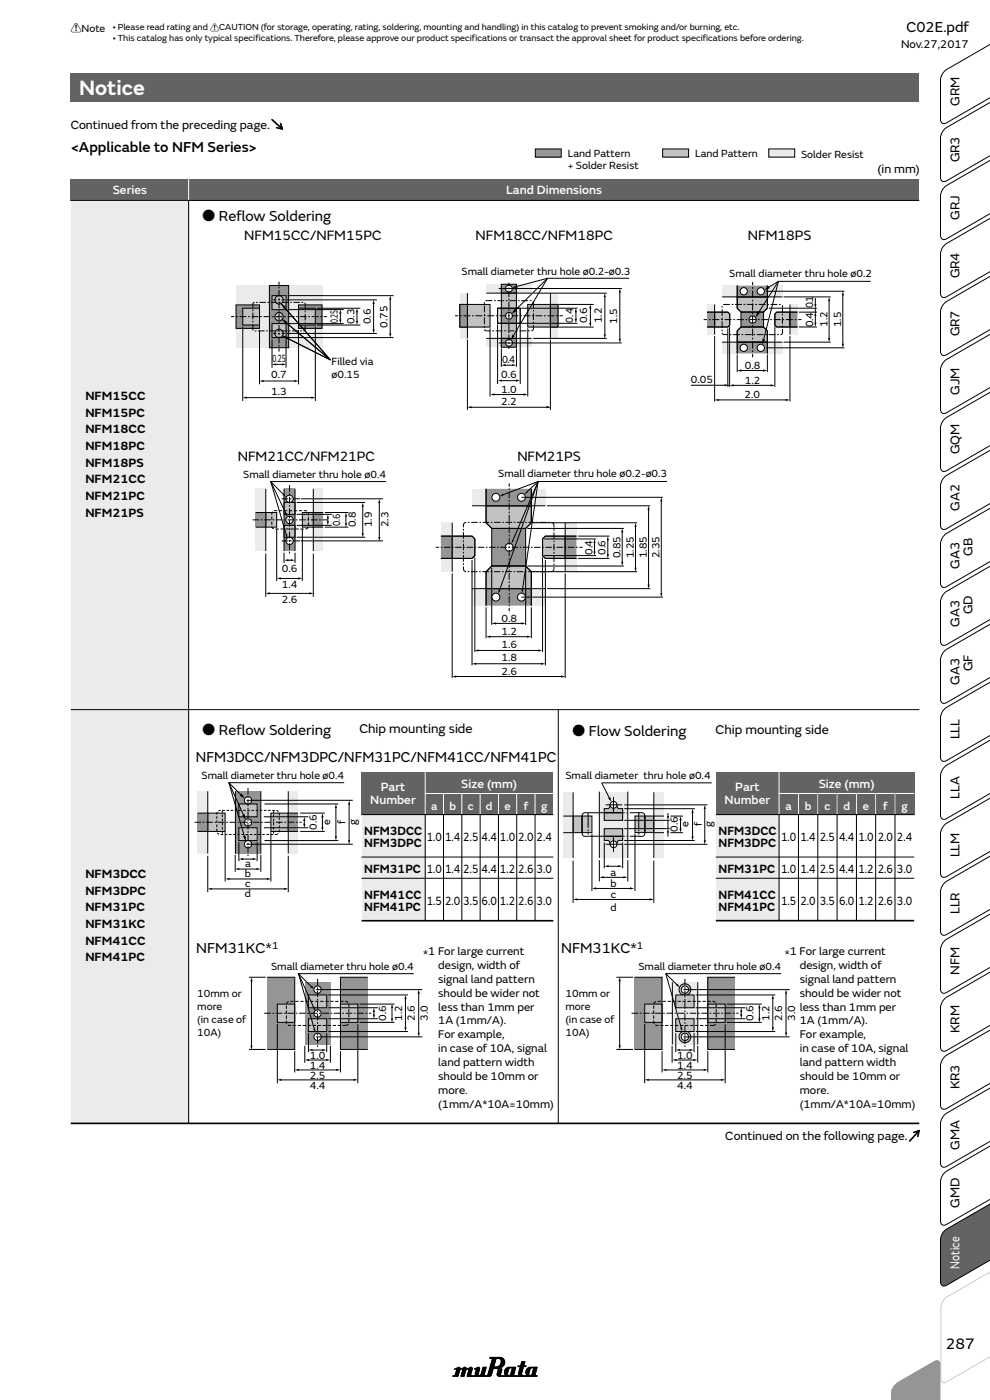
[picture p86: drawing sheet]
<svg xmlns="http://www.w3.org/2000/svg" width="210mm" height="297mm" viewBox="0 0 210 297" stroke-linecap="round" stroke-linejoin="round" font-family="sans-serif">
<defs><g id="words">
<text font-size="4.6" fill="#fff" x="16.8" y="20.2">Notice</text>
<text font-size="3.4" x="200.6" y="286.1">287</text>
<g font-size="3.2">
<text x="192.3" y="6.7">C02E.pdf</text>
<text x="15" y="32.3">&lt;Applicable to NFM Series&gt;</text>
<text x="42.9" y="47">o Ref</text>
<text x="50.1" y="47">low Soldering</text>
<text x="42.9" y="155.9">o Ref</text>
<text x="50.1" y="155.9">low Soldering</text>
<text x="41.6" y="161.7">NFM3DCC/NFM3DPC/NFM31PC/NFM41CC/NFM41PC</text>
<text x="121.4" y="156.1">o Flow Soldering</text>
<text x="41.6" y="202.2">NFM31KC*</text>
<text x="119" y="202.2">NFM31KC*</text>
</g>
<g font-size="3">
<text x="51.8" y="51">NFM15CC/NFM15PC</text>
<text x="100.9" y="51">NFM18CC/NFM18PC</text>
<text x="158.7" y="51">NFM18PS</text>
<text x="50.4" y="97.8">NFM21CC/NFM21PC</text>
<text x="109.7" y="97.8">NFM21PS</text>
</g>
<g font-size="2.8">
<text x="203.5" y="22.5" transform="rotate(-90 203.5 22.5)">GRM</text>
<text x="203.5" y="34.4" transform="rotate(-90 203.5 34.4)">GR3</text>
<text x="203.5" y="46.6" transform="rotate(-90 203.5 46.6)">GRJ</text>
<text x="203.5" y="59" transform="rotate(-90 203.5 59)">GR4</text>
<text x="203.5" y="71.3" transform="rotate(-90 203.5 71.3)">GR7</text>
<text x="203.5" y="83.8" transform="rotate(-90 203.5 83.8)">GJM</text>
<text x="203.5" y="96.4" transform="rotate(-90 203.5 96.4)">GQM</text>
<text x="203.5" y="108.3" transform="rotate(-90 203.5 108.3)">GA2</text>
<text x="206.3" y="117.9" transform="rotate(-90 206.3 117.9)">GB</text>
<text x="203.5" y="120.6" transform="rotate(-90 203.5 120.6)">GA3</text>
<text x="206.3" y="130.3" transform="rotate(-90 206.3 130.3)">GD</text>
<text x="203.5" y="132.9" transform="rotate(-90 203.5 132.9)">GA3</text>
<text x="206.3" y="142.4" transform="rotate(-90 206.3 142.4)">GF</text>
<text x="203.5" y="145.2" transform="rotate(-90 203.5 145.2)">GA3</text>
<text x="76.2" y="155.6">Chip mounting side</text>
<text x="151.8" y="155.8">Chip mounting side</text>
<text x="203.5" y="156.9" transform="rotate(-90 203.5 156.9)">LLL</text>
<text x="203.5" y="169.4" transform="rotate(-90 203.5 169.4)">LLA</text>
<text x="203.5" y="181.9" transform="rotate(-90 203.5 181.9)">LLM</text>
<text x="203.5" y="193.9" transform="rotate(-90 203.5 193.9)">LLR</text>
<text x="203.5" y="206.8" transform="rotate(-90 203.5 206.8)">NFM</text>
<text x="203.5" y="219.1" transform="rotate(-90 203.5 219.1)">KRM</text>
<text x="203.5" y="231.1" transform="rotate(-90 203.5 231.1)">KR3</text>
<text x="203.5" y="243.9" transform="rotate(-90 203.5 243.9)">GMA</text>
<text x="203.5" y="256.3" transform="rotate(-90 203.5 256.3)">GMD</text>
</g>
<text font-size="2.8" fill="#fff" x="203.5" y="269.1" transform="rotate(-90 203.5 269.1)">Notice</text>
<g font-size="2.6">
<text x="15" y="27.3">Continued from the preceding page.</text>
<text x="186.2" y="36.6">(in mm)</text>
<text x="18.1" y="84.9">NFM15CC</text>
<text x="18.1" y="88.4">NFM15PC</text>
<text x="18.1" y="91.9">NFM18CC</text>
<text x="18.1" y="95.5">NFM18PC</text>
<text x="18.1" y="99">NFM18PS</text>
<text x="18.1" y="102.5">NFM21CC</text>
<text x="18.1" y="106.1">NFM21PC</text>
<text x="18.1" y="109.6">NFM21PS</text>
<text x="77.3" y="177.1">NFM3DCC</text>
<text x="77.3" y="179.8">NFM3DPC</text>
<text x="90.5" y="178.5">1.0</text>
<text x="94.4" y="178.5">1.4</text>
<text x="98.3" y="178.5">2.5</text>
<text x="102.2" y="178.5">4.4</text>
<text x="106" y="178.5">1.0</text>
<text x="109.9" y="178.5">2.0</text>
<text x="113.8" y="178.5">2.4</text>
<text x="152.4" y="177.1">NFM3DCC</text>
<text x="152.4" y="179.8">NFM3DPC</text>
<text x="165.7" y="178.5">1.0</text>
<text x="169.8" y="178.5">1.4</text>
<text x="173.9" y="178.5">2.5</text>
<text x="178" y="178.5">4.4</text>
<text x="182.1" y="178.5">1.0</text>
<text x="186.2" y="178.5">2.0</text>
<text x="190.3" y="178.5">2.4</text>
<text x="77.3" y="185.2">NFM31PC</text>
<text x="90.5" y="185.2">1.0</text>
<text x="94.4" y="185.2">1.4</text>
<text x="98.3" y="185.2">2.5</text>
<text x="102.2" y="185.2">4.4</text>
<text x="106" y="185.2">1.2</text>
<text x="109.9" y="185.2">2.6</text>
<text x="113.8" y="185.2">3.0</text>
<text x="152.4" y="185.2">NFM31PC</text>
<text x="165.7" y="185.2">1.0</text>
<text x="169.8" y="185.2">1.4</text>
<text x="173.9" y="185.2">2.5</text>
<text x="178" y="185.2">4.4</text>
<text x="182.1" y="185.2">1.2</text>
<text x="186.2" y="185.2">2.6</text>
<text x="190.3" y="185.2">3.0</text>
<text x="18.1" y="186.3">NFM3DCC</text>
<text x="18.1" y="189.8">NFM3DPC</text>
<text x="77.3" y="190.6">NFM41CC</text>
<text x="90.5" y="192">1.5</text>
<text x="94.4" y="192">2.0</text>
<text x="98.3" y="192">3.5</text>
<text x="102.2" y="192">6.0</text>
<text x="106" y="192">1.2</text>
<text x="109.9" y="192">2.6</text>
<text x="113.8" y="192">3.0</text>
<text x="152.4" y="190.6">NFM41CC</text>
<text x="165.7" y="191.9">1.5</text>
<text x="169.8" y="191.9">2.0</text>
<text x="173.9" y="191.9">3.5</text>
<text x="178" y="191.9">6.0</text>
<text x="182.1" y="191.9">1.2</text>
<text x="186.2" y="191.9">2.6</text>
<text x="190.3" y="191.9">3.0</text>
<text x="18.1" y="193.3">NFM31PC</text>
<text x="18.1" y="196.9">NFM31KC</text>
<text x="77.3" y="193.3">NFM41PC</text>
<text x="152.4" y="193.3">NFM41PC</text>
<text x="18.1" y="200.4">NFM41CC</text>
<text x="18.1" y="203.9">NFM41PC</text>
<text x="153.9" y="241.8">Continued on the following page.</text>
</g>
<g font-size="2.6" fill="#fff">
<text x="23.9" y="41.2">Series</text>
<text x="107.3" y="41.2">Land Dimensions</text>
<text x="80.7" y="167.9">Part</text>
<text x="97.8" y="167.2">Size (mm)</text>
<text x="155.9" y="167.9">Part</text>
<text x="173.7" y="167.2">Size (mm)</text>
<text x="78.5" y="170.5">Number</text>
<text x="153.7" y="170.5">Number</text>
</g>
<g font-size="2.5">
<text x="191.1" y="10.3">Nov.27,2017</text>
<text x="89.8" y="203.2">*</text>
<text x="90.8" y="202.5">1 For large current</text>
<text x="166.5" y="203.2">*</text>
<text x="167.5" y="202.5">1 For large current</text>
<text x="93" y="205.5">design, width of</text>
<text x="93" y="208.4">signal land pattern</text>
<text x="169.6" y="205.5">design, width of</text>
<text x="169.6" y="208.4">signal land pattern</text>
<text x="93" y="211.4">should be wider not</text>
<text x="93" y="214.4">less than 1mm per</text>
<text x="169.6" y="211.4">should be wider not</text>
<text x="169.6" y="214.4">less than 1mm per</text>
<text x="93" y="217.3">1A (1mm/A).</text>
<text x="93" y="220.3">For example,</text>
<text x="169.6" y="217.3">1A (1mm/A).</text>
<text x="169.6" y="220.3">For example,</text>
<text x="93" y="223.3">in case of 10A, signal</text>
<text x="93" y="226.2">land pattern width</text>
<text x="169.6" y="223.3">in case of 10A, signal</text>
<text x="169.6" y="226.2">land pattern width</text>
<text x="93" y="229.2">should be 10mm or</text>
<text x="93" y="232.2">more.</text>
<text x="169.6" y="229.2">should be 10mm or</text>
<text x="169.6" y="232.2">more.</text>
<text x="93" y="235.1">(1mm/A*10A=10mm)</text>
<text x="169.6" y="235.1">(1mm/A*10A=10mm)</text>
</g>
<g font-size="2.5" fill="#fff">
<text x="91.5" y="171.8">a</text>
<text x="95.3" y="171.8">b</text>
<text x="99.3" y="171.8">c</text>
<text x="103.1" y="171.8">d</text>
<text x="107" y="171.8">e</text>
<text x="111.1" y="171.8">f</text>
<text x="114.8" y="171.8">g</text>
<text x="166.6" y="171.8">a</text>
<text x="170.7" y="171.8">b</text>
<text x="174.9" y="171.8">c</text>
<text x="178.9" y="171.8">d</text>
<text x="183" y="171.8">e</text>
<text x="187.3" y="171.8">f</text>
<text x="191.2" y="171.8">g</text>
</g>
<g font-size="2.3">
<text x="15" y="6.9">!Note</text>
<text x="120.4" y="33.4">Land Pattern</text>
<text x="120.4" y="35.8">+ Solder Resist</text>
<text x="147.4" y="33.4">Land Pattern</text>
<text x="169.9" y="33.4">Solder Resist</text>
<text x="97.9" y="58.4">Small diameter thru hole ø0.2-ø0.3</text>
<text x="154.7" y="58.7">Small diameter thru hole ø0.2</text>
<text x="172.5" y="65.3" transform="rotate(-90 172.5 65.3)">0.1</text>
<text x="71.6" y="68.6" transform="rotate(-90 71.6 68.6)">0.25</text>
<text x="75.2" y="68.8" transform="rotate(-90 75.2 68.8)">0.3</text>
<text x="78.7" y="68.8" transform="rotate(-90 78.7 68.8)">0.6</text>
<text x="82.2" y="69.5" transform="rotate(-90 82.2 69.5)">0.75</text>
<text x="121.6" y="68.4" transform="rotate(-90 121.6 68.4)">0.4</text>
<text x="124.6" y="68.6" transform="rotate(-90 124.6 68.6)">0.6</text>
<text x="127.6" y="68.6" transform="rotate(-90 127.6 68.6)">1.2</text>
<text x="130.9" y="68.6" transform="rotate(-90 130.9 68.6)">1.5</text>
<text x="172.5" y="69.3" transform="rotate(-90 172.5 69.3)">0.4</text>
<text x="175.5" y="69.4" transform="rotate(-90 175.5 69.4)">1.2</text>
<text x="178.4" y="69.4" transform="rotate(-90 178.4 69.4)">1.5</text>
<text x="57.8" y="76.7">0.25</text>
<text x="70.4" y="77.4">Filled via</text>
<text x="106.5" y="76.9">0.4</text>
<text x="57.5" y="80.3">0.7</text>
<text x="57.5" y="83.8">1.3</text>
<text x="70.4" y="80.1">ø0.15</text>
<text x="106.3" y="80.2">0.6</text>
<text x="106.3" y="83.3">1.0</text>
<text x="146.5" y="81.3">0.05</text>
<text x="158" y="81.4">1.2</text>
<text x="158" y="78.2">0.8</text>
<text x="106.3" y="85.9">2.2</text>
<text x="157.9" y="84.5">2.0</text>
<text x="51.6" y="101.5">Small diameter thru hole ø0.4</text>
<text x="105.7" y="101.2">Small diameter thru hole ø0.2-ø0.3</text>
<text x="72.2" y="111.6" transform="rotate(-90 72.2 111.6)">0.6</text>
<text x="75.5" y="111.9" transform="rotate(-90 75.5 111.9)">0.8</text>
<text x="78.9" y="111.9" transform="rotate(-90 78.9 111.9)">1.9</text>
<text x="82.4" y="111.9" transform="rotate(-90 82.4 111.9)">2.3</text>
<text x="125.7" y="117.6" transform="rotate(-90 125.7 117.6)">0.4</text>
<text x="128.5" y="117.6" transform="rotate(-90 128.5 117.6)">0.6</text>
<text x="131.6" y="118.5" transform="rotate(-90 131.6 118.5)">0.85</text>
<text x="134.4" y="118.5" transform="rotate(-90 134.4 118.5)">1.25</text>
<text x="137.2" y="118.5" transform="rotate(-90 137.2 118.5)">1.85</text>
<text x="139.9" y="118.5" transform="rotate(-90 139.9 118.5)">2.35</text>
<text x="59.8" y="121.3">0.6</text>
<text x="59.8" y="124.6">1.4</text>
<text x="59.8" y="127.8">2.6</text>
<text x="106.4" y="131.9">0.8</text>
<text x="106.4" y="137.5">1.6</text>
<text x="106.4" y="134.7">1.2</text>
<text x="106.4" y="140.3">1.8</text>
<text x="106.4" y="143.2">2.6</text>
<text x="42.8" y="165.3">Small diameter thru hole ø0.4</text>
<text x="119.9" y="165.3">Small diameter thru hole ø0.4</text>
<text x="67.2" y="176.1" transform="rotate(-90 67.2 176.1)">0.6</text>
<text x="70" y="175.1" transform="rotate(-90 70 175.1)">e</text>
<text x="73.2" y="174.8" transform="rotate(-90 73.2 174.8)">f</text>
<text x="75.7" y="175.1" transform="rotate(-90 75.7 175.1)">g</text>
<text x="143.8" y="176.5" transform="rotate(-90 143.8 176.5)">0.6</text>
<text x="146.1" y="175.5" transform="rotate(-90 146.1 175.5)">e</text>
<text x="148.9" y="175.2" transform="rotate(-90 148.9 175.2)">f</text>
<text x="151.1" y="175.5" transform="rotate(-90 151.1 175.5)">g</text>
<text x="52" y="184">a</text>
<text x="129.5" y="185.9">a</text>
<text x="52" y="190.3">d</text>
<text x="52" y="186.1">b</text>
<text x="52" y="188.2">c</text>
<text x="129.5" y="188.2">b</text>
<text x="129.5" y="190.6">c</text>
<text x="129.5" y="193.2">d</text>
<text x="57.5" y="205.9">Small diameter thru hole ø0.4</text>
<text x="135.4" y="205.9">Small diameter thru hole ø0.4</text>
<text x="41.9" y="211.6">10mm or</text>
<text x="41.9" y="214.3">more</text>
<text x="120" y="211.6">10mm or</text>
<text x="120" y="214.3">more</text>
<text x="41.9" y="217.1">(in case of</text>
<text x="41.9" y="219.8">10A)</text>
<text x="81.9" y="216.6" transform="rotate(-90 81.9 216.6)">0.6</text>
<text x="85.3" y="216.6" transform="rotate(-90 85.3 216.6)">1.2</text>
<text x="88" y="216.6" transform="rotate(-90 88 216.6)">2.6</text>
<text x="90.8" y="216.6" transform="rotate(-90 90.8 216.6)">3.0</text>
<text x="120" y="217.1">(in case of</text>
<text x="120" y="219.8">10A)</text>
<text x="159.9" y="216.6" transform="rotate(-90 159.9 216.6)">0.6</text>
<text x="163.2" y="216.6" transform="rotate(-90 163.2 216.6)">1.2</text>
<text x="165.9" y="216.6" transform="rotate(-90 165.9 216.6)">2.6</text>
<text x="168.7" y="216.6" transform="rotate(-90 168.7 216.6)">3.0</text>
<text x="65.7" y="226.7">1.4</text>
<text x="65.7" y="224.7">1.0</text>
<text x="143.6" y="226.7">1.4</text>
<text x="143.6" y="224.7">1.0</text>
<text x="65.7" y="228.8">2.5</text>
<text x="65.7" y="230.9">4.4</text>
<text x="143.6" y="228.8">2.5</text>
<text x="143.6" y="230.9">4.4</text>
</g>
<g font-size="2.2">
<text x="57.7" y="201.4">1</text>
<text x="135.1" y="201.4">1</text>
</g>
<g font-size="1.9">
<text x="23.9" y="6.5">• Please read rating and !CAUTION (for storage, operating, rating, soldering, mounting and handling) in this catalog to prevent smoking and/or burning, etc.</text>
<text x="23.9" y="8.8">• This catalog has only typical specifications. Therefore, please approve our product specifications or transact the approval sheet for product specifications before ordering.</text>
</g>
</g></defs>
<path d="M210.1 9.4l-9.3 5.4-.9 .9-.4 1.3v8.3a.79 .79 0 0 0 .4 .8 .79 .79 0 0 0 .9 0l9.3-5.4" fill="none" stroke="#000" stroke-width=".21"/>
<path d="M200.4 27.3l9.7-7.9v-.1v11.4l-9.3 7.7a.79 .79 0 0 1-.9 0 .79 .79 0 0 1-.4-.8v-8.3l.2-.9z" fill="#fff"/>
<path d="M210.1 21.7l-9.3 5.4-.9 .9-.4 1.3v8.3a.79 .79 0 0 0 .4 .8 .79 .79 0 0 0 .9 0l9.3-5.4" fill="none" stroke="#000" stroke-width=".21"/>
<path d="M200.4 39.6l9.7-7.9v-.1v11.4l-9.3 7.7a.79 .79 0 0 1-.9 0 .79 .79 0 0 1-.4-.8v-8.3l.2-.9z" fill="#fff"/>
<path d="M210.1 34l-9.3 5.4-.9 .9-.4 1.3v8.3a.79 .79 0 0 0 .4 .8 .79 .79 0 0 0 .9 0l9.3-5.4" fill="none" stroke="#000" stroke-width=".21"/>
<path d="M200.4 51.9l9.7-7.9v-.1v11.4l-9.3 7.7a.79 .79 0 0 1-.9 0 .79 .79 0 0 1-.4-.8v-8.3l.2-.9z" fill="#fff"/>
<path d="M210.1 46.3l-9.3 5.4-.9 .9-.4 1.3v8.3a.79 .79 0 0 0 .4 .8 .79 .79 0 0 0 .9 0l9.3-5.4" fill="none" stroke="#000" stroke-width=".21"/>
<path d="M200.4 64.2l9.7-7.9v-.1v11.4l-9.3 7.7a.79 .79 0 0 1-.9 0 .79 .79 0 0 1-.4-.8v-8.3l.2-.9z" fill="#fff"/>
<path d="M210.1 58.6l-9.3 5.4-.9 .9-.4 1.3v8.3a.79 .79 0 0 0 .4 .8 .79 .79 0 0 0 .9 0l9.3-5.4" fill="none" stroke="#000" stroke-width=".21"/>
<path d="M200.4 76.5l9.7-7.9v-.1v11.4l-9.3 7.7a.79 .79 0 0 1-.9 0 .79 .79 0 0 1-.4-.8v-8.3l.2-.9z" fill="#fff"/>
<path d="M210.1 70.9l-9.3 5.4-.9 .9-.4 1.3v8.3a.79 .79 0 0 0 .4 .8 .79 .79 0 0 0 .9 0l9.3-5.4" fill="none" stroke="#000" stroke-width=".21"/>
<path d="M200.4 88.8l9.7-7.9v-.1v11.4l-9.3 7.7a.79 .79 0 0 1-.9 0 .79 .79 0 0 1-.4-.8v-8.3l.2-.9z" fill="#fff"/>
<path d="M210.1 83.2l-9.3 5.4-.9 .9-.4 1.3v8.3a.79 .79 0 0 0 .4 .8 .79 .79 0 0 0 .9 0l9.3-5.4" fill="none" stroke="#000" stroke-width=".21"/>
<path d="M200.4 101.1l9.7-7.9v-.1v11.4l-9.3 7.7a.79 .79 0 0 1-.9 0 .79 .79 0 0 1-.4-.8v-8.3l.2-.9z" fill="#fff"/>
<path d="M210.1 95.5l-9.3 5.4-.9 .9-.4 1.3v8.3a.79 .79 0 0 0 .4 .8 .79 .79 0 0 0 .9 0l9.3-5.4" fill="none" stroke="#000" stroke-width=".21"/>
<path d="M200.4 113.4l9.7-7.9v-.1v11.4l-9.3 7.7a.79 .79 0 0 1-.9 0 .79 .79 0 0 1-.4-.8v-8.3l.2-.9z" fill="#fff"/>
<path d="M210.1 107.8l-9.3 5.4-.9 .9-.4 1.3v8.3a.79 .79 0 0 0 .4 .8 .79 .79 0 0 0 .9 0l9.3-5.4" fill="none" stroke="#000" stroke-width=".21"/>
<path d="M200.4 125.7l9.7-7.9v-.1v11.4l-9.3 7.7a.79 .79 0 0 1-.9 0 .79 .79 0 0 1-.4-.8v-8.3l.2-.9z" fill="#fff"/>
<path d="M210.1 120.1l-9.3 5.4-.9 .9-.4 1.3v8.3a.79 .79 0 0 0 .4 .8 .79 .79 0 0 0 .9 0l9.3-5.4" fill="none" stroke="#000" stroke-width=".21"/>
<path d="M200.4 138l9.7-7.9v-.1v11.4l-9.3 7.7a.79 .79 0 0 1-.9 0 .79 .79 0 0 1-.4-.8v-8.3l.2-.9z" fill="#fff"/>
<path d="M210.1 132.4l-9.3 5.4-.9 .9-.4 1.3v8.3a.79 .79 0 0 0 .4 .8 .79 .79 0 0 0 .9 0l9.3-5.4" fill="none" stroke="#000" stroke-width=".21"/>
<path d="M200.4 150.3l9.7-7.9v-.1v11.4l-9.3 7.7a.79 .79 0 0 1-.9 0 .79 .79 0 0 1-.4-.8v-8.3l.2-.9z" fill="#fff"/>
<path d="M210.1 144.7l-9.3 5.4-.9 .9-.4 1.3v8.3a.79 .79 0 0 0 .4 .8 .79 .79 0 0 0 .9 0l9.3-5.4" fill="none" stroke="#000" stroke-width=".21"/>
<path d="M200.4 162.6l9.7-7.9v-.1v11.4l-9.3 7.7a.79 .79 0 0 1-.9 0 .79 .79 0 0 1-.4-.8v-8.3l.2-.9z" fill="#fff"/>
<path d="M210.1 157l-9.3 5.4-.9 .9-.4 1.3v8.3a.79 .79 0 0 0 .4 .8 .79 .79 0 0 0 .9 0l9.3-5.4" fill="none" stroke="#000" stroke-width=".21"/>
<path d="M200.4 174.9l9.7-7.9v-.1v11.4l-9.3 7.7a.79 .79 0 0 1-.9 0 .79 .79 0 0 1-.4-.8v-8.3l.2-.9z" fill="#fff"/>
<path d="M210.1 169.3l-9.3 5.4-.9 .9-.4 1.3v8.3a.79 .79 0 0 0 .4 .8 .79 .79 0 0 0 .9 0l9.3-5.4" fill="none" stroke="#000" stroke-width=".21"/>
<path d="M200.4 187.2l9.7-7.9v-.1v11.4l-9.3 7.7a.79 .79 0 0 1-.9 0 .79 .79 0 0 1-.4-.8v-8.3l.2-.9z" fill="#fff"/>
<path d="M210.1 181.6l-9.3 5.4-.9 .9-.4 1.3v8.3a.79 .79 0 0 0 .4 .8 .79 .79 0 0 0 .9 0l9.3-5.4" fill="none" stroke="#000" stroke-width=".21"/>
<path d="M200.4 199.5l9.7-7.9v-.1v11.4l-9.3 7.7a.79 .79 0 0 1-.9 0 .79 .79 0 0 1-.4-.8v-8.3l.2-.9z" fill="#fff"/>
<path d="M210.1 193.9l-9.3 5.4-.9 .9-.4 1.3v8.3a.79 .79 0 0 0 .4 .8 .79 .79 0 0 0 .9 0l9.3-5.4" fill="none" stroke="#000" stroke-width=".21"/>
<path d="M200.4 211.8l9.7-7.9v-.1v11.4l-9.3 7.7a.79 .79 0 0 1-.9 0 .79 .79 0 0 1-.4-.8v-8.3l.2-.9z" fill="#fff"/>
<path d="M210.1 206.2l-9.3 5.4-.9 .9-.4 1.3v8.3a.79 .79 0 0 0 .4 .8 .79 .79 0 0 0 .9 0l9.3-5.4" fill="none" stroke="#000" stroke-width=".21"/>
<path d="M200.4 224.1l9.7-7.9v-.1v11.4l-9.3 7.7a.79 .79 0 0 1-.9 0 .79 .79 0 0 1-.4-.8v-8.3l.2-.9z" fill="#fff"/>
<path d="M210.1 218.5l-9.3 5.4-.9 .9-.4 1.3v8.3a.79 .79 0 0 0 .4 .8 .79 .79 0 0 0 .9 0l9.3-5.4" fill="none" stroke="#000" stroke-width=".21"/>
<path d="M200.4 236.4l9.7-7.9v-.1v11.4l-9.3 7.7a.79 .79 0 0 1-.9 0 .79 .79 0 0 1-.4-.8v-8.3l.2-.9z" fill="#fff"/>
<path d="M210.1 230.8l-9.3 5.4-.9 .9-.4 1.3v8.3a.79 .79 0 0 0 .4 .8 .79 .79 0 0 0 .9 0l9.3-5.4" fill="none" stroke="#000" stroke-width=".21"/>
<path d="M200.4 248.7l9.7-7.9v-.1v11.4l-9.3 7.7a.79 .79 0 0 1-.9 0 .79 .79 0 0 1-.4-.8v-8.3l.2-.9z" fill="#fff"/>
<path d="M210.1 243.1l-9.3 5.4-.9 .9-.4 1.3v8.3a.79 .79 0 0 0 .4 .8 .79 .79 0 0 0 .9 0l9.3-5.4" fill="none" stroke="#000" stroke-width=".21"/>
<path d="M200.4 261l9.7-7.9v-.1v12.1l-9.3 7.6a.79 .79 0 0 1-.9 0 .79 .79 0 0 1-.4-.8v-8.9l.2-.9z" fill="#636363"/>
<path d="M210.1 255.4l-9.3 5.4-.9 .9-.4 1.3v8.9a.79 .79 0 0 0 .4 .8 .79 .79 0 0 0 .9 0l9.3-5.4" fill="none" stroke="#000" stroke-width=".21"/>
<path d="M96.3 290.4l.1 .2 .4-.1-.3 1-.5 .2v.3h1.2l.4-1.4 .4-.2-.2 1.6h.7l.4-1.4 .4-.2-.2 1.6h5l.2-.3 .5-1.4 .8 .1-.3 1a.5 .5 0 0 0 .5 .6h8.2v-.3l-.4-.1 .4-1.7h-1.4a1.22 1.22 0 0 0-1 1.8h-.7l-.2-.3 .4-1.5h.5l.1-.2-.5-.1 .2-.8-.8-.1-.3 .9-.5 .1v.2l.4 .1a2.26 2.26 0 0 0-.3 1.7h-.7l-.1-.1 .3-1.7a3.3 3.3 0 0 0-2 .2 1.67 1.67 0 0 0-.4 1.6h-.7l.2-1.2-.2-.4a1.18 1.18 0 0 0 .8-1.4 1.18 1.18 0 0 0-1.4-.9l-1.8 .1-.1 .3 .5 .1-.9 3.2-.2 .2-.4-.1 .4-1.7h-.8l-.5 1.6-.2 .2-.2-.2 .4-1.2-.4-.4-1 .4 .1 .2h.3l-.2 1.2h-.6l-.2-.1 .4-1.3-.2-.3-.2-.1-.8 .4-.3-.3-.2-.1-.8 .4-.5-.4zM105.3 288.2a.71 .71 0 0 1 .9 .3 .71 .71 0 0 1-.2 .9l-.3 .4h-.8zM108.1 290.3h.5l-.4 1.2-.3 .2-.2-.2zM112.6 290.3h.5l-.3 1.2-.4 .2-.2-.2z" fill="#000"/>
<path d="M200.4 275.3l9.7-7.3v.2l-9.2 7a2.68 2.68 0 0 0-1.2 2.1v15.2a.61 .61 0 0 0 .3 .7 .61 .61 0 0 0 .7-.1l9.4-7.1v.2l-9.3 7.1-.4 .1a.74 .74 0 0 1-.9-.9v-15.2l.2-.8z" fill="#c2c2c2"/>
<path d="M189.7 293.8l.8-.6 8.1-4.6a.76 .76 0 0 1 .9 .8v7.7h-10.5a3.5 3.5 0 0 1 .7-3.3z" fill="#959595"/>
<path d="M15 15.5h180v6h-180z" fill="#636363"/>
<path d="M96.3 290.5l.1 .2 .4-.1-.3 1-.5 .2v.3h1.2l.4-1.4 .4-.2-.2 1.6h.7l.4-1.4 .4-.2-.2 1.6h5l.2-.3 .5-1.4 .8 .1-.3 1a.5 .5 0 0 0 .5 .6h8.2v-.3l-.4-.1 .4-1.7h-1.4a1.22 1.22 0 0 0-1 1.8h-.7l-.2-.3 .4-1.5h.5l.1-.2-.5-.1 .2-.8-.8-.1-.3 .9-.5 .1v.2l.4 .1a2.26 2.26 0 0 0-.3 1.7h-.7l-.1-.1 .3-1.7a3.3 3.3 0 0 0-2 .2 1.67 1.67 0 0 0-.4 1.6h-.7l.2-1.2-.2-.4a1.18 1.18 0 0 0 .8-1.4 1.18 1.18 0 0 0-1.4-.9l-1.8 .1-.1 .3 .5 .1-.9 3.2-.2 .2-.4-.1 .4-1.7h-.8l-.5 1.6-.2 .2-.2-.2 .4-1.2-.4-.4-1 .4 .1 .2h.3l-.2 1.2h-.6l-.2-.1 .4-1.3-.2-.3-.2-.1-.8 .4-.3-.3-.2-.1-.8 .4-.5-.4zM105.3 288.3a.71 .71 0 0 1 .9 .3 .71 .71 0 0 1-.2 .9l-.3 .4h-.8zM108.1 290.4h.5l-.4 1.2-.3 .2-.2-.2zM112.6 290.4h.5l-.3 1.2-.4 .2-.2-.2z" fill="#000"/>
<path d="M15 38h180v4.5h-180z" fill="#636363"/>
<path d="M57.7 25.4l2.2 2-.4-1.2M58.7 27.1l1.2 .3M195 239.9l-.3 1.2M193.8 240.2l1.2-.3-2 2.2" fill="none" stroke="#000" stroke-width=".35"/>
<path d="M140.6 31.6h5.5v1.7h-5.5z" fill="#c2c2c2"/>
<path d="M140.6 31.6h5.5v1.7h-5.5z" fill="none" stroke="#000" stroke-width=".21"/>
<path d="M113.6 31.6h5.5v1.7h-5.5z" fill="#959595"/>
<path d="M113.6 31.6h5.5v1.7h-5.5z" fill="none" stroke="#000" stroke-width=".21"/>
<path d="M163.1 31.6h5.5v1.7h-5.5z" fill="#ebebeb"/>
<path d="M163.1 31.6h5.5v1.7h-5.5z" fill="none" stroke="#000" stroke-width=".21"/>
<path d="M15.1 42.5h24.9v195.8h-24.9z" fill="#ebebeb"/>
<path d="M40 42.5v195.8M15 150.5h180" fill="none" stroke="#000" stroke-width=".21"/>
<path d="M15 238.3h180" fill="none" stroke="#000" stroke-width=".35"/>
<path d="M142.6 208.4h5.4v13.2h-5.4z" fill="#ebebeb"/>
<circle cx="145.3" cy="209.9" r="1.25" fill="#c2c2c2"/>
<circle cx="145.3" cy="209.9" r="1.25" fill="none" stroke="#000" stroke-width=".21"/>
<circle cx="145.3" cy="220" r="1.25" fill="#c2c2c2"/>
<circle cx="145.3" cy="220" r="1.25" fill="none" stroke="#000" stroke-width=".21"/>
<g fill="#ebebeb">
<path d="M76.8 172.8h13.4v22.5h-13.4z"/>
<path d="M151.9 172.7h13.4v22.6h-13.4z"/>
</g>
<path d="M76.7 163.8h40.7v9h-40.7z" fill="#636363"/>
<path d="M76.7 195.3h40.7" fill="none" stroke="#000" stroke-width=".35"/>
<path d="M90.2 163.8v9M90.2 168.3h27.2M94.1 168.3v4.5M98 168.3v4.5M101.8 168.3v4.5M105.7 168.3v4.5M109.6 168.3v4.5M113.5 168.3v4.5" fill="none" stroke="#fff" stroke-width=".21"/>
<path d="M118.4 150.5v87.8M90.2 172.8v22.5M94.1 172.8v22.5M98 172.8v22.5M101.8 172.8v22.5M105.7 172.8v22.5M109.6 172.8v22.5M113.5 172.8v22.5M76.7 186.3h40.7M76.7 181.8h40.7" fill="none" stroke="#000" stroke-width=".21"/>
<path d="M151.9 163.8h42v9h-42z" fill="#636363"/>
<path d="M151.9 195.3h42" fill="none" stroke="#000" stroke-width=".35"/>
<path d="M165.3 163.8v9M165.3 168.3h28.6" fill="none" stroke="#fff" stroke-width=".21"/>
<path d="M165.3 172.8v22.5M169.4 168.3v27M173.5 168.3v27M177.6 168.3v27M151.9 181.8h42M151.9 186.3h42" fill="none" stroke="#000" stroke-width=".21"/>
<g fill="#ebebeb">
<path d="M127.1 168.1h6.1v13.9h-6.1z"/>
<path d="M119.5 168.1h2.1v13.9h-2.1z"/>
<path d="M138.7 168.1h2.1v13.9h-2.1z"/>
</g>
<path d="M121.6 173.1h1.9v3.5h-1.9z" fill="#c2c2c2"/>
<path d="M121.6 173.1h1.9v3.5h-1.9z" fill="none" stroke="#000" stroke-width=".21"/>
<path d="M123.5 173.1h2.1v3.5h-2.1z" fill="#c2c2c2"/>
<path d="M123.5 173.1h2.1v3.5h-2.1z" fill="none" stroke="#000" stroke-width=".21"/>
<path d="M136.8 173.1h1.9v3.5h-1.9z" fill="#c2c2c2"/>
<path d="M136.8 173.1h1.9v3.5h-1.9z" fill="none" stroke="#000" stroke-width=".21"/>
<path d="M134.7 173.1h2.1v3.5h-2.1z" fill="#c2c2c2"/>
<path d="M134.7 173.1h2.1v3.5h-2.1z" fill="none" stroke="#000" stroke-width=".21"/>
<path d="M128.2 171.5h.7a.77 .77 0 0 0 .5-.8h1.4a.77 .77 0 0 0 .6 .8h.7v.9h-3.9z" fill="#c2c2c2"/>
<path d="M128.2 171.5h.7a.77 .77 0 0 0 .5-.8h1.4a.77 .77 0 0 0 .6 .8h.7v.9h-3.9z" fill="none" stroke="#000" stroke-width=".21"/>
<path d="M128.2 172.4h3.9v1.6h-3.9z" fill="#c2c2c2"/>
<path d="M128.2 172.4h3.9v1.6h-3.9z" fill="none" stroke="#000" stroke-width=".21"/>
<path d="M128.2 177.4h3.9v.9h-.7a.77 .77 0 0 0-.6 .8h-1.4a.77 .77 0 0 0-.5-.8h-.7z" fill="#c2c2c2"/>
<path d="M128.2 177.4h3.9v.9h-.7a.77 .77 0 0 0-.6 .8h-1.4a.77 .77 0 0 0-.5-.8h-.7z" fill="none" stroke="#000" stroke-width=".21"/>
<path d="M128.2 175.8h3.9v1.6h-3.9z" fill="#c2c2c2"/>
<g fill="none" stroke="#000" stroke-width=".21">
<path d="M119.5 173.1h2.1M119.5 176.6h2.1M121.6 168.1v13.9M125.6 176.9v12.1M127.1 167.9v4.4M127.1 172.4v9.6M128.2 175.8h3.9v1.6h-3.9zM133.2 167.9v4.4M133.2 172.4v9.6M134.7 176.9v12.1M138.7 168.1v13.9M138.7 173.1h2.1"/>
<path d="M138.7 176.6h2.1M142.2 173.1h2.7M142.2 176.6h2.7M144.4 173.9v2M121.6 182.6v8.9M122.3 190.8h15.7M126.3 188.5h7.5M127.1 182.5v4.5M127.9 186.1h4.5M133.2 182.5v4.5M138.7 182.6v8.9"/>
</g>
<path d="M129 169.3l.4-.2 .3 .9zM144.4 173.2l.2 .8h-.5zM144.1 175.8h.5l-.2 .8zM121.6 190.8l.8-.2v.4zM125.6 188.5l.9-.3v.5zM127.2 186.1l.8-.2v.4zM132.3 185.9l.8 .2-.8 .2zM133.6 188.2l.9 .3-.9 .2zM137.8 190.6l.9 .2-.9 .2z" fill="#000"/>
<path d="M124.8 172.4h-.7a.61 .61 0 0 0-.6 .6v3.8a.61 .61 0 0 0 .6 .6h.7v-5M135.5 172.4h.7a.61 .61 0 0 1 .6 .6v3.8a.61 .61 0 0 1-.6 .6h-.7v-5" fill="none" stroke="#000" stroke-width=".21" stroke-dasharray="7.1 .4 .4 .4 .4 .4" stroke-linecap="butt"/>
<circle cx="130.2" cy="170.7" r=".72" fill="#fff"/>
<circle cx="130.2" cy="170.7" r=".72" fill="none" stroke="#000" stroke-width=".21"/>
<path d="M128.5 170.7h3.5M130.1 169.1v3.4" fill="none" stroke="#000" stroke-width=".21" stroke-dasharray="7.1 .4 .4 .4" stroke-linecap="butt"/>
<path d="M124.8 172.4h10.9" fill="none" stroke="#000" stroke-width=".21" stroke-dasharray="7.1 .4 .4 .4 .4 .4" stroke-linecap="butt"/>
<circle cx="130.2" cy="179.1" r=".72" fill="#fff"/>
<g fill="none" stroke="#000" stroke-width=".21">
<path d="M128.2 178.7v5.5M132.1 178.7v5.5M132.4 175.8h9.6M132.4 171.6h15M132.4 178.3h15M132.4 170.7h17.7M132.4 179.1h17.7M132.5 174h9.5M141.7 172.5v.8M141.7 174v1.8M141.7 176.5v1M146.9 172.3v5.3"/>
<path d="M149.5 171.5v6.9M151 166.1h-23.4l1.7 3.3M181.7 168.3v27M185.7 168.3v27M189.8 168.3v27M128.9 183.8h2.4"/>
<circle cx="130.2" cy="179.1" r=".72"/>
</g>
<path d="M128.5 179.1h3.5M130.1 180.8v-3.5" fill="none" stroke="#000" stroke-width=".21" stroke-dasharray="7.1 .4 .4 .4" stroke-linecap="butt"/>
<path d="M124.8 177.4h10.9" fill="none" stroke="#000" stroke-width=".21" stroke-dasharray="7.1 .4 .4 .4 .4 .4" stroke-linecap="butt"/>
<path d="M129 169.3l.4-.2 .2 .9zM141.7 175.8l.2 .8h-.4zM141.5 173.2h.4l-.2 .8zM146.9 171.6l.2 .8h-.4zM146.7 177.4h.4l-.2 .9zM149.5 170.8l.2 .8h-.4zM149.3 178.3h.4l-.2 .8zM128.2 183.8l.9-.3v.5zM131.1 183.5l.9 .3-.9 .2z" fill="#000"/>
<path d="M169.4 168.3v4.5M173.5 168.3v4.5M177.6 168.3v4.5M181.7 168.3v4.5M185.7 168.3v4.5M189.8 168.3v4.5" fill="none" stroke="#fff" stroke-width=".21"/>
<path d="M49.9 167.9h5.4v13.2h-5.4z" fill="#959595"/>
<path d="M50.7 170.6h3.8v2.7h-3.8z" fill="#c2c2c2"/>
<path d="M50.7 170.6h3.8v2.7h-3.8z" fill="none" stroke="#000" stroke-width=".21"/>
<path d="M50.7 175.6h3.8v2.7h-3.8z" fill="#c2c2c2"/>
<path d="M50.7 175.6h3.8v2.7h-3.8z" fill="none" stroke="#000" stroke-width=".21"/>
<path d="M41.9 167.9h2.2v13.2h-2.2z" fill="#ebebeb"/>
<path d="M44.1 172.5h3.7v3.9h-3.7z" fill="#c2c2c2"/>
<path d="M44.1 172.5h3.7v3.9h-3.7zM49.9 167.9v13.2M55.3 167.9v13.2" fill="none" stroke="#000" stroke-width=".21"/>
<path d="M41.9 172.5h2.2v3.9h-2.2z" fill="#959595"/>
<path d="M41.9 172.5h2.2M41.9 176.4h2.2M44.1 167.9v13.2" fill="none" stroke="#000" stroke-width=".21"/>
<path d="M61.1 167.9h2.1v13.2h-2.1z" fill="#ebebeb"/>
<path d="M57.5 172.5h3.6v3.9h-3.6z" fill="#c2c2c2"/>
<path d="M57.5 172.5h3.6v3.9h-3.6z" fill="none" stroke="#000" stroke-width=".21"/>
<path d="M61.1 172.5h2.1v3.9h-2.1z" fill="#959595"/>
<g fill="none" stroke="#000" stroke-width=".21">
<path d="M47.8 176.5v10.5M50.7 178.7v4M51.2 168.7l-2.6-2.7 3.3 11.6M54.5 178.7v4M56 173.3h9.4M56 175.6h9.4M56.1 170.6h15.7M56.1 178.3h15.7M57.5 176.5v10.5M61.1 172.5h2.1M61.1 176.4h2.1M61.1 167.9v13.2"/>
<path d="M63.7 172.5h5.2M63.7 176.4h5.2M64.5 174v.9M68.4 173.2v2.5M71.2 171.3v6.3M73 166h-24.4l3.1 7M74.1 170.5v7.9M44.1 181.5v7.8M44.8 188.6h15.7M48.5 186.5h8.3M49.9 181.4v3.5M50.6 184.4h4"/>
<path d="M51.4 182.2h2.4M55.3 181.4v3.5M61.1 181.5v7.8"/>
</g>
<path d="M46.2 172.1l.5-.2h11.8a.71 .71 0 0 1 .7 .7v3.7a.71 .71 0 0 1-.7 .7h-11.8a.71 .71 0 0 1-.7-.7v-3.7zM47.2 171.9v5.1M58 171.9v5.1" fill="none" stroke="#000" stroke-width=".21" stroke-dasharray=".5 .4" stroke-linecap="butt"/>
<g fill="#000">
<path d="M51.3 168.4l.6 1-1-.6zM51.5 177.4l.6-.1v1.2zM51.3 173l.6-.3 .2 1.2zM64.6 173.3l.2 .9h-.5zM64.3 174.8h.5l-.2 .8zM68.4 172.5l.2 .9h-.4zM68.2 175.5h.4l-.2 .9zM71.3 170.6l.2 .8h-.5zM71 177.4h.5l-.2 .9zM74.1 169.8l.2 .9h-.5zM73.8 178.2h.5l-.2 .9zM44.1 188.6l.8-.3v.5z"/>
<path d="M47.8 186.5l.9-.3v.5zM49.9 184.4l.8-.3v.5zM50.7 182.2l.9-.2v.5zM53.6 182l.9 .2-.9 .3zM54.4 184.1l.9 .3-.9 .2zM56.6 186.2l.9 .3-.9 .2zM60.3 188.3l.9 .3-.9 .2z"/>
</g>
<circle cx="52.6" cy="179.1" r=".78" fill="#fff"/>
<circle cx="52.6" cy="179.1" r=".78" fill="none" stroke="#000" stroke-width=".21"/>
<circle cx="52.6" cy="174.5" r=".78" fill="#fff"/>
<circle cx="52.6" cy="174.5" r=".78" fill="none" stroke="#000" stroke-width=".21"/>
<circle cx="52.6" cy="169.8" r=".78" fill="#fff"/>
<g fill="none" stroke="#000" stroke-width=".21">
<path d="M52.3 169.8h22.5M52.3 179.1h22.5"/>
<circle cx="52.6" cy="169.8" r=".78"/>
</g>
<path d="M41.3 174.4h22.7M52.6 167.2v14.6" fill="none" stroke="#000" stroke-width=".21" stroke-dasharray="1.4 .4 .4 .4" stroke-linecap="butt"/>
<path d="M64.7 208.4h5.4v13.2h-5.4z" fill="#959595"/>
<path d="M65.4 211.1h3.9v2.7h-3.9z" fill="#c2c2c2"/>
<path d="M65.4 211.1h3.9v2.7h-3.9z" fill="none" stroke="#000" stroke-width=".21"/>
<path d="M65.4 216.1h3.9v2.7h-3.9z" fill="#c2c2c2"/>
<path d="M65.4 216.1h3.9v2.7h-3.9z" fill="none" stroke="#000" stroke-width=".21"/>
<path d="M56.7 207.3h5.8v15.3h-5.8z" fill="#959595"/>
<path d="M58.8 213h3.7v3.9h-3.7z" fill="#c2c2c2"/>
<path d="M56.7 207.3h5.8v15.3h-5.8M58.8 213h3.7v3.9h-3.7z" fill="none" stroke="#000" stroke-width=".21"/>
<path d="M72.2 207.3h5.8v15.3h-5.8z" fill="#959595"/>
<path d="M72.2 213h3.7v3.9h-3.7z" fill="#c2c2c2"/>
<g fill="none" stroke="#000" stroke-width=".21">
<path d="M58.8 217.2v12.6M65.4 219.2v4M66.1 209.4l-2.8-2.8 3.4 11.8M69.3 219.2v4M69.7 211.1h16.8M69.7 218.8h16.8M69.7 213.8h10.4M69.7 216.1h10.4M72.2 213h3.7v3.9h-3.7zM75.9 217.3v12.5M76.3 213h7.4M76.3 216.9h7.4"/>
<path d="M78 207.3h-5.8v15.3h5.8M79.3 214.5v.9M83.2 213.7v2.5M86 211.8v6.3M87.8 206.6h-24.5l3.5 7.7M88.8 210.6v8.7M59.5 229.1h15.7M62.5 223v4.5M63.2 227h8.3M64.7 221.9v3.5M65.4 224.9h3.9M66.1 222.8h2.4"/>
<path d="M70.1 221.9v3.5M72.2 223v4.5"/>
</g>
<path d="M61 212.6l.5-.2h11.8a.71 .71 0 0 1 .7 .7v3.7a.71 .71 0 0 1-.7 .7h-11.8a.71 .71 0 0 1-.8-.7v-3.7z" fill="none" stroke="#000" stroke-width=".21" stroke-dasharray=".7 .4" stroke-linecap="butt"/>
<g fill="#000">
<path d="M66.2 209.1l.4 .7-.7-.4zM66.2 213.6l.4-.2 .2 .9zM66.5 218.3l.4-.1v.9zM79.3 213.8l.2 .9h-.4zM79.1 215.2h.4l-.2 .9zM83.2 213l.2 .8h-.5zM82.9 216.1h.5l-.2 .8zM86 211.1l.2 .9h-.4zM85.8 218h.4l-.2 .8zM88.8 209.9l.3 .9h-.5zM88.6 219.1h.5l-.3 .9zM58.8 229.1l.9-.2v.4z"/>
<path d="M62.5 227l.9-.3v.5zM64.7 224.9l.8-.3v.5zM65.4 222.8l.9-.3v.5zM68.4 222.5l.8 .3-.8 .2zM69.2 224.6l.8 .3-.8 .2zM71.3 226.7l.9 .3-.9 .2zM75 228.9l.9 .2-.9 .2z"/>
</g>
<circle cx="67.4" cy="220" r=".78" fill="#fff"/>
<circle cx="67.4" cy="220" r=".78" fill="none" stroke="#000" stroke-width=".21"/>
<circle cx="67.4" cy="215" r=".78" fill="#fff"/>
<circle cx="67.4" cy="215" r=".78" fill="none" stroke="#000" stroke-width=".21"/>
<circle cx="67.4" cy="209.9" r=".78" fill="#fff"/>
<g fill="none" stroke="#000" stroke-width=".21">
<path d="M52.8 207.3h3.5M53.3 208v14M67 209.9h22.6M67 220h22.6M52.8 222.6h3.5"/>
<circle cx="67.4" cy="209.9" r=".78"/>
</g>
<path d="M56 215h22.7M67.4 207.7v14.6" fill="none" stroke="#000" stroke-width=".21" stroke-dasharray="1.4 .4 .4 .4" stroke-linecap="butt"/>
<path d="M53.4 207.3l.2 .9h-.5zM53.1 221.8h.5l-.2 .9z" fill="#000"/>
<path d="M143.3 211.1h3.9v2.7h-3.9z" fill="#c2c2c2"/>
<path d="M143.3 211.1h3.9v2.7h-3.9z" fill="none" stroke="#000" stroke-width=".21"/>
<path d="M143.3 216.1h3.9v2.7h-3.9z" fill="#c2c2c2"/>
<path d="M143.3 216.1h3.9v2.7h-3.9z" fill="none" stroke="#000" stroke-width=".21"/>
<path d="M134.6 207.3h5.8v15.3h-5.8z" fill="#959595"/>
<path d="M136.8 213h3.6v3.9h-3.6z" fill="#c2c2c2"/>
<path d="M134.6 207.3h5.8v15.3h-5.8M136.8 213h3.6v3.9h-3.6z" fill="none" stroke="#000" stroke-width=".21"/>
<path d="M150.1 207.3h5.8v15.3h-5.8z" fill="#959595"/>
<path d="M150.1 213h3.7v3.9h-3.7z" fill="#c2c2c2"/>
<g fill="none" stroke="#000" stroke-width=".21">
<path d="M136.8 217.2v12.6M143.3 219.2v4M147.2 219.2v4M147.6 211.1h16.9M147.6 218.8h16.9M147.6 213.8h10.5M147.6 216.1h10.5M150.1 213h3.7v3.9h-3.7zM153.8 217.3v12.5M154.2 213h7.4M154.2 216.9h7.4M155.9 207.3h-5.8v15.3h5.8"/>
<path d="M157.2 214.5v.9M161.1 213.7v2.5M163.9 211.8v6.3M165.7 206.6h-24.5l3.3 11.6M166.7 210.7v8.5M137.5 229.1h15.6M140.4 223v4.5M141.2 227h8.2M142.6 221.9v3.5M143.3 224.9h4M144.1 222.8h2.4M148 221.9v3.5"/>
<path d="M150.1 223v4.5"/>
</g>
<path d="M138.9 212.6l.5-.2h11.8a.71 .71 0 0 1 .7 .7v3.7a.71 .71 0 0 1-.7 .7h-11.8a.71 .71 0 0 1-.7-.7v-3.7z" fill="none" stroke="#000" stroke-width=".21" stroke-dasharray=".7 .4" stroke-linecap="butt"/>
<g fill="#000">
<path d="M144.3 218.1l.4-.1v.9zM157.2 213.8l.3 .9h-.5zM157 215.2h.5l-.3 .9zM161.1 213l.2 .9h-.4zM160.9 216.1h.4l-.2 .8zM163.9 211.1l.3 .8h-.5zM163.7 218h.5l-.3 .8zM166.7 209.9l.3 .9h-.5zM166.5 219.1h.5l-.3 .8zM136.8 229.1l.8-.2v.4zM140.5 227l.8-.3v.5zM142.6 224.9l.9-.3v.5z"/>
<path d="M143.4 222.8l.8-.3v.5zM146.3 222.5l.9 .3-.9 .2zM147.1 224.6l.9 .3-.9 .2zM149.3 226.7l.9 .3-.9 .2zM153 228.9l.8 .2-.8 .2z"/>
</g>
<circle cx="145.3" cy="220" r=".78" fill="#fff"/>
<circle cx="145.3" cy="220" r=".78" fill="none" stroke="#000" stroke-width=".21"/>
<circle cx="145.3" cy="209.9" r=".78" fill="#fff"/>
<g fill="none" stroke="#000" stroke-width=".21">
<path d="M130.7 207.3h3.6M131.4 208v13.9M141.2 206.6l2.5 2.4M142.6 208.4v13.2M145 209.9h22.5M145 220h22.5M148 208.4v13.2M130.7 222.6h3.6"/>
<circle cx="145.3" cy="209.9" r=".78"/>
</g>
<path d="M134 215h22.7M145.3 207.7v14.6" fill="none" stroke="#000" stroke-width=".21" stroke-dasharray="1.4 .4 .4 .4" stroke-linecap="butt"/>
<path d="M131.5 207.3l.2 .9h-.5zM143.7 208.7l.5 .8-.8-.5zM131.2 221.8h.5l-.2 .8z" fill="#000"/>
<g fill="#ebebeb">
<path d="M116.8 62.2h1.6v9.6h-1.6z"/>
<path d="M103.2 60.3h9.6v1.9h-9.6z"/>
<path d="M103.2 71.8h9.6v1.9h-9.6z"/>
<path d="M97.6 62.2h1.5v9.6h-1.5z"/>
</g>
<path d="M112 64.6h6.4v4.8h-6.4z" fill="#c2c2c2"/>
<path d="M112 64.6h6.4v4.8h-6.4z" fill="none" stroke="#000" stroke-width=".21"/>
<path d="M116.8 64.6h1.6v4.8h-1.6z" fill="#959595"/>
<path d="M116.8 64.6h1.6v4.8h-1.6z" fill="none" stroke="#000" stroke-width=".21"/>
<path d="M97.6 64.6h6.4v4.8h-6.4z" fill="#c2c2c2"/>
<path d="M97.6 64.6h6.4v4.8h-6.4z" fill="none" stroke="#000" stroke-width=".21"/>
<path d="M97.6 64.6h1.6v4.8h-1.6z" fill="#959595"/>
<path d="M97.6 64.6h1.6v4.8h-1.6z" fill="none" stroke="#000" stroke-width=".21"/>
<path d="M105.6 65.4h4.8v3.2h-4.8z" fill="#ebebeb"/>
<path d="M105.6 65.4h4.8v3.2h-4.8z" fill="none" stroke="#000" stroke-width=".21"/>
<path d="M106.4 60.6h3.2v12.8h-3.2z" fill="#c2c2c2"/>
<path d="M106.4 60.6h3.2v12.8h-3.2z" fill="none" stroke="#000" stroke-width=".21"/>
<path d="M106.4 60.3h3.2v1.9h-3.2z" fill="#959595"/>
<path d="M106.4 60.3h3.2v1.9h-3.2z" fill="none" stroke="#000" stroke-width=".21"/>
<path d="M106.4 71.8h3.2v1.9h-3.2z" fill="#959595"/>
<path d="M106.4 71.8h3.2v1.9h-3.2z" fill="none" stroke="#000" stroke-width=".21"/>
<path d="M106.4 65.4h3.2v3.2h-3.2z" fill="#959595"/>
<g fill="none" stroke="#000" stroke-width=".21">
<path d="M116.1 59h17.4M99.2 62.2v9.6M99.2 72v15M103.2 71.8h9.6M103.2 62.2h9.6M104 69.6v14.5M105.6 68.8v12.7M105.6 65.4h4.8v3.2h-4.8zM106.4 73.9v3.9M106.4 65.4h3.2v3.2h-3.2zM107.1 77.5h1.7M109.6 73.9v3.9"/>
<path d="M110.4 68.8v12.7M110.6 68.6h11.9M110.6 65.4h11.9M112 69.6v14.5M113.1 62.2h15.6M113.1 71.8h15.6M116.8 62.2v9.6M116.8 72v15M118.6 69.4h7.3M118.6 64.6h7.3M122.2 66.1v1.7M125.2 65.3v3.4"/>
<path d="M128.3 62.9v8.2M131.5 61.9v10.1M99.9 86.4h16.1M104.7 83.7h6.5M106.3 80.8h3.3"/>
</g>
<g fill="#000">
<path d="M106.3 77.5l.9-.3v.5zM108.6 77.2l.9 .3-.9 .2zM121.9 67.7h.5l-.2 .8zM122.2 65.4l.2 .8h-.5zM125 68.5h.5l-.3 .9zM125.2 64.6l.3 .8h-.5zM128.1 70.9h.4l-.2 .9zM128.3 62.2l.2 .8h-.4zM131.5 61.2l.2 .9h-.4zM131.3 71.9h.4l-.2 .8zM99.2 86.4l.8-.2v.4zM104 83.7l.9-.2v.4z"/>
<path d="M105.6 80.7l.9-.2v.5zM109.5 80.5l.8 .2-.8 .3zM111 83.5l.9 .2-.9 .2zM115.9 86.2l.9 .2-.9 .2zM116.1 86.2l.7 .2-.7 .2z"/>
</g>
<path d="M102.8 64l.4-.2h9.8l.2 .4-.1 5.8-.3 .2-9.9-.1-.1-.3z" fill="none" stroke="#000" stroke-width=".21" stroke-dasharray="1.4 .4 .4 .4" stroke-linecap="butt"/>
<circle cx="107.9" cy="61.2" r=".72" fill="#fff"/>
<circle cx="107.9" cy="61.2" r=".72" fill="none" stroke="#000" stroke-width=".21"/>
<circle cx="108" cy="67" r=".72" fill="#fff"/>
<circle cx="108" cy="67" r=".72" fill="none" stroke="#000" stroke-width=".21"/>
<circle cx="108" cy="72.7" r=".72" fill="#fff"/>
<g fill="none" stroke="#000" stroke-width=".21">
<path d="M108 60v.7M116.1 59l-6.9 6.9M116.1 59l-7.3 12.3M116.1 59l-6.6 1.8M96.5 67h.7M105.8 61.2h26.1M105.8 72.8h26.1M108 73.3v.7M118.7 67h.7"/>
<circle cx="108" cy="72.7" r=".72"/>
</g>
<path d="M108.7 71l.5 .3-.8 .8zM109.1 65.6l.5 .4-1.1 .6zM108.6 61l1.1-.5 .1 .5z" fill="#000"/>
<path d="M97.6 67h.5" fill="none" stroke="#000" stroke-width=".21" stroke-dasharray=".4 .4" stroke-linecap="butt"/>
<path d="M98.3 67h20.2" fill="none" stroke="#000" stroke-width=".21" stroke-dasharray="1.5 .4 .4 .4" stroke-linecap="butt"/>
<path d="M108 61v.5" fill="none" stroke="#000" stroke-width=".21" stroke-dasharray=".3 .3" stroke-linecap="butt"/>
<path d="M108 61.7v11.4" fill="none" stroke="#000" stroke-width=".21" stroke-dasharray="1.3 .3 .3 .3" stroke-linecap="butt"/>
<path d="M157.2 66.2h4.8v3.2h-4.8z" fill="#959595"/>
<path d="M157.2 66.2h4.8v3.2h-4.8z" fill="none" stroke="#000" stroke-width=".21"/>
<circle cx="159.6" cy="67.8" r=".77" fill="#fff"/>
<circle cx="159.6" cy="67.8" r=".77" fill="none" stroke="#000" stroke-width=".21"/>
<g fill="#ebebeb">
<path d="M153.2 72.6h3.2v2.4h-3.2z"/>
<path d="M162.8 72.6h3.2v2.4h-3.2z"/>
</g>
<path d="M156.4 70.2l.8-.8h4.8l.8 .8v2.4h-6.4z" fill="#c2c2c2"/>
<path d="M156.4 70.2l.8-.8h4.8l.8 .8v2.4h-6.4z" fill="none" stroke="#000" stroke-width=".21"/>
<path d="M156.4 72.6h6.4v2.4h-6.4z" fill="#959595" stroke="#000" stroke-width=".21"/>
<path d="M156.4 75v-4.8l.8-.8h4.8l.8 .8v4.8" fill="none" stroke="#000" stroke-width=".21"/>
<circle cx="157.8" cy="73.8" r=".77" fill="#fff"/>
<circle cx="157.8" cy="73.8" r=".77" fill="none" stroke="#000" stroke-width=".21"/>
<circle cx="161.4" cy="73.8" r=".77" fill="#fff"/>
<circle cx="161.4" cy="73.8" r=".77" fill="none" stroke="#000" stroke-width=".21"/>
<path d="M153.2 72.6h12.8z" fill="#ebebeb" stroke="#000" stroke-width=".21"/>
<g fill="#ebebeb">
<path d="M153.2 60.6h3.2v2.4h-3.2z"/>
<path d="M162.8 60.6h3.2v2.4h-3.2z"/>
</g>
<path d="M156.4 63h6.4v2.4l-.8 .8h-4.8l-.8-.8z" fill="#c2c2c2"/>
<path d="M156.4 63h6.4v2.4l-.8 .8h-4.8l-.8-.8z" fill="none" stroke="#000" stroke-width=".21"/>
<path d="M156.4 60.6h6.4v2.4h-6.4z" fill="#959595" stroke="#000" stroke-width=".21"/>
<path d="M156.4 60.6v4.8l.8 .8h4.8l.8-.8v-4.8" fill="none" stroke="#000" stroke-width=".21"/>
<circle cx="157.8" cy="61.8" r=".77" fill="#fff"/>
<circle cx="157.8" cy="61.8" r=".77" fill="none" stroke="#000" stroke-width=".21"/>
<circle cx="161.4" cy="61.8" r=".77" fill="#fff"/>
<circle cx="161.4" cy="61.8" r=".77" fill="none" stroke="#000" stroke-width=".21"/>
<path d="M153.2 63h12.8z" fill="#ebebeb" stroke="#000" stroke-width=".21"/>
<g fill="#ebebeb">
<path d="M150 69.4h1.6v1.6h-1.6z"/>
<path d="M150 64.6h1.6v1.6h-1.6z"/>
</g>
<path d="M151.6 66.2h2.8l.4 .4v2.4l-.4 .4h-2.8z" fill="#c2c2c2"/>
<path d="M151.6 66.2h2.8l.4 .4v2.4l-.4 .4h-2.8z" fill="none" stroke="#000" stroke-width=".21"/>
<path d="M150 66.2h1.6v3.2h-1.6z" fill="#959595" stroke="#000" stroke-width=".21"/>
<path d="M150 66.2h4.4l.4 .4v2.4l-.4 .4h-4.4" fill="none" stroke="#000" stroke-width=".21"/>
<path d="M151.6 64.6v6.4z" fill="#ebebeb" stroke="#000" stroke-width=".21"/>
<g fill="#ebebeb">
<path d="M167.6 69.4h1.6v1.6h-1.6z"/>
<path d="M167.6 64.6h1.6v1.6h-1.6z"/>
</g>
<path d="M164.8 66.2h2.8v3.2h-2.8l-.4-.4v-2.4z" fill="#c2c2c2"/>
<path d="M164.8 66.2h2.8v3.2h-2.8l-.4-.4v-2.4z" fill="none" stroke="#000" stroke-width=".21"/>
<path d="M167.6 66.2h1.6v3.2h-1.6z" fill="#959595" stroke="#000" stroke-width=".21"/>
<path d="M169.2 66.2h-4.4l-.4 .4v2.4l.4 .4h4.4" fill="none" stroke="#000" stroke-width=".21"/>
<path d="M167.6 64.6v6.4z" fill="#ebebeb" stroke="#000" stroke-width=".21"/>
<path d="M153.4 64.6h12.4l.2 .4-.1 5.8-.3 .2-12.2-.1-.2-.3v-5.6z" fill="none" stroke="#000" stroke-width=".21" stroke-dasharray="1.4 .4 .4 .4" stroke-linecap="butt"/>
<g fill="none" stroke="#000" stroke-width=".21">
<path d="M159.6 59.8v.7M165.1 59.7h19.6M165.1 59.7l-4.3 6.8M165.1 59.7l-3.2 12.4M165.1 59.7l-2.2 1.3M149.3 67.8h.7M151.6 71.3v13.9M154.4 69.7v12.4M154.8 69.3v12.8M156.4 75.2v3.7M157.1 78.6h5M159.6 75.1v.7"/>
<path d="M162.5 61.8h16.6M162.5 73.8h16.6M162.8 75.2v3.7M163.1 65.4h10.2M164.4 69.3v12.8M166.2 63h10M166.2 72.6h10M167.6 71.3v13.9M169.3 67.8h.7M169.5 66.2h3.8M169.5 69.4h3.8M173 66.9v1.7"/>
<path d="M175.9 63.7v8.2M178.8 62.5v10.6M146.5 81.7h7.4M152.3 84.8h14.5M154.4 81.7h.4M155.5 81.7h8.1"/>
</g>
<g fill="#000">
<path d="M156.4 78.6l.9-.2v.4zM160.6 66.2l.6 .3-.9 .8zM161.7 71.9l.6 .1-.6 1.1zM161.9 78.4l.9 .2-.9 .2zM163 60.6l.3 .6-1.1 .3zM173 66.2l.2 .8h-.5zM172.7 68.5h.5l-.2 .8zM175.9 63l.2 .9h-.5zM175.6 71.7h.5l-.2 .9zM178.8 61.8l.2 .9h-.4zM178.6 72.9h.4l-.2 .9zM151.6 84.8l.8-.2v.5z"/>
<path d="M153.7 81.5l.9 .2-.9 .2zM154.8 81.8l.8-.3v.5zM163.5 81.5l.8 .3-.8 .2zM166.7 84.6l.8 .2-.8 .3z"/>
</g>
<path d="M159.6 60.9v.6M168.9 67.8h-.5" fill="none" stroke="#000" stroke-width=".21" stroke-dasharray=".4 .4" stroke-linecap="butt"/>
<path d="M159.6 61.7v13.2M168.2 67.8h-18" fill="none" stroke="#000" stroke-width=".21" stroke-dasharray="1.5 .4 .4 .4" stroke-linecap="butt"/>
<path d="M104.3 112.1h7.2v8h-7.2z" fill="#959595"/>
<path d="M104.3 112.1h7.2v8h-7.2z" fill="none" stroke="#000" stroke-width=".21"/>
<g fill="#ebebeb">
<path d="M100.1 124.9h3v3.6h-3z"/>
<path d="M112.7 124.9h3v3.6h-3z"/>
</g>
<path d="M104.3 120.1h7.2l1.2 1.2v3.6h-9.6v-3.6z" fill="#c2c2c2"/>
<path d="M104.3 120.1h7.2l1.2 1.2v3.6h-9.6v-3.6z" fill="none" stroke="#000" stroke-width=".21"/>
<path d="M103.1 124.9h9.6v3.6h-9.6z" fill="#959595" stroke="#000" stroke-width=".21"/>
<path d="M100.1 124.9h15.6M103.1 128.5v-7.2l1.2-1.2h7.2l1.2 1.2v7.2" fill="none" stroke="#000" stroke-width=".21"/>
<path d="M100.1 124.9h15.6" fill="none" stroke="#ebebeb" stroke-width=".21"/>
<g fill="#ebebeb">
<path d="M100.1 103.7h3v3.6h-3z"/>
<path d="M112.7 103.7h3v3.6h-3z"/>
</g>
<path d="M103.1 107.3h9.6v3.6l-1.2 1.2h-7.2l-1.2-1.2z" fill="#c2c2c2"/>
<path d="M103.1 107.3h9.6v3.6l-1.2 1.2h-7.2l-1.2-1.2z" fill="none" stroke="#000" stroke-width=".21"/>
<path d="M103.1 103.7h9.6v3.6h-9.6z" fill="#959595" stroke="#000" stroke-width=".21"/>
<path d="M100.1 107.3h15.6M103.1 103.7v7.2l1.2 1.2h7.2l1.2-1.2v-7.2" fill="none" stroke="#000" stroke-width=".21"/>
<path d="M100.1 107.3h15.6" fill="none" stroke="#ebebeb" stroke-width=".21"/>
<g fill="#ebebeb">
<path d="M93.5 118.5h2.4v2.8h-2.4z"/>
<path d="M93.5 110.9h2.4v2.8h-2.4z"/>
</g>
<path d="M95.9 113.7h4.2l.6 .6v3.6l-.6 .6h-4.2z" fill="#c2c2c2"/>
<path d="M95.9 113.7h4.2l.6 .6v3.6l-.6 .6h-4.2z" fill="none" stroke="#000" stroke-width=".21"/>
<path d="M93.5 113.7h2.4v4.8h-2.4z" fill="#959595" stroke="#000" stroke-width=".21"/>
<path d="M93.5 113.7h6.6l.6 .6v3.6l-.6 .6h-6.6M95.9 110.9v10.4" fill="none" stroke="#000" stroke-width=".21"/>
<path d="M95.9 110.9v10.4" fill="none" stroke="#ebebeb" stroke-width=".21"/>
<g fill="#ebebeb">
<path d="M119.9 118.5h2.4v2.8h-2.4z"/>
<path d="M119.9 110.9h2.4v2.8h-2.4z"/>
</g>
<path d="M115.7 113.7h4.2v4.8h-4.2l-.6-.6v-3.6z" fill="#c2c2c2"/>
<path d="M115.7 113.7h4.2v4.8h-4.2l-.6-.6v-3.6z" fill="none" stroke="#000" stroke-width=".21"/>
<path d="M119.9 113.7h2.4v4.8h-2.4z" fill="#959595" stroke="#000" stroke-width=".21"/>
<g fill="none" stroke="#000" stroke-width=".21">
<path d="M100.1 118.8v22.3M100.7 118.2v20.1M111.9 112.1h20.4M113.1 110.9h22M114.1 102.1h27.4M114.1 102.1l-5.4 12.8M114.1 102.1l-3.3 23.2M114.1 102.1l-7.7 3M114.1 102.1l-2.5 2.4M114.1 102.1l-8.2 23.4M115.1 118.2v20.1M115.4 114.3h11"/>
<path d="M115.4 117.9h11M115.7 118.8v22.3M116 107.3h21.9M119.9 110.9v10.4M122.3 113.7h-6.6l-.6 .6v3.6l.6 .6h6.6M122.6 113.7h6.7M122.6 118.5h6.7M126.1 115v2.1M128.9 114.5v3.3M132 112.8v6.6M134.8 111.6v9M137.6 108v16.2"/>
<path d="M140.3 106.2v19.8M95.9 121.6v22.3M101.4 138h12.9M103.1 128.8v6.6M103.9 135.1h8.1M104.3 120.4v12.2M105 132.2h5.8M111.5 120.4v12.2M111.9 120.1h20.4M112.7 128.8v6.6M113.1 121.3h22M116 124.9h21.9"/>
<path d="M119.9 121.6v22.3M96.6 143.5h22.6M100.8 140.8h14.1"/>
</g>
<path d="M119.9 110.9v10.4" fill="none" stroke="#ebebeb" stroke-width=".21"/>
<path d="M98.5 111l.4-.2h18a.6 .6 0 0 1 .6 .6v9.3a.6 .6 0 0 1-.6 .6h-18a.6 .6 0 0 1-.6-.6v-9.3z" fill="none" stroke="#000" stroke-width=".21" stroke-dasharray="1.4 .3 .3 .3" stroke-linecap="butt"/>
<g fill="#000">
<path d="M106.1 105.2l.6-.4 .1 .3zM108.6 114.6l.4 .2-.5 .5zM111.7 104.2l.2 .3-.6 .4zM126.1 114.3l.2 .9h-.4zM125.9 117h.4l-.2 .8zM128.9 113.8l.3 .8h-.5zM128.7 117.6h.5l-.3 .9zM132 112.1l.2 .8h-.4zM131.8 119.2h.4l-.2 .9zM134.8 110.9l.2 .9h-.4zM137.6 107.3l.2 .8h-.4zM140.3 105.5l.2 .9h-.5z"/>
<path d="M100.7 138l.8-.2v.4zM103.2 135.1l.8-.3v.5zM104.3 132.3l.9-.3v.5zM105.8 125.2l.3 .1-.4 .6zM110.6 132l.9 .3-.9 .2zM110.6 125l.4 .1-.3 .7zM111.8 134.8l.9 .3-.9 .2zM114.2 137.8l.8 .2-.8 .2zM134.6 120.4h.4l-.2 .9zM137.4 124h.4l-.2 .9zM140 125.8h.5l-.2 .9zM95.9 143.5l.9-.2v.5z"/>
<path d="M100.1 140.8l.9-.2v.5zM114.8 140.6l.8 .2-.8 .3zM119 143.3l.9 .2-.9 .3z"/>
</g>
<circle cx="105.2" cy="105.5" r=".84" fill="#fff"/>
<circle cx="105.2" cy="105.5" r=".84" fill="none" stroke="#000" stroke-width=".21"/>
<circle cx="105.2" cy="126.7" r=".84" fill="#fff"/>
<circle cx="105.2" cy="126.7" r=".84" fill="none" stroke="#000" stroke-width=".21"/>
<circle cx="110.6" cy="126.7" r=".84" fill="#fff"/>
<circle cx="110.6" cy="126.7" r=".84" fill="none" stroke="#000" stroke-width=".21"/>
<circle cx="110.6" cy="105.5" r=".84" fill="#fff"/>
<circle cx="110.6" cy="105.5" r=".84" fill="none" stroke="#000" stroke-width=".21"/>
<circle cx="108" cy="116.1" r=".84" fill="#fff"/>
<g fill="none" stroke="#000" stroke-width=".21">
<path d="M92.4 116.1h.7M108 102.5v.7M110.6 105.5h30M122.9 116.1h.7M108 129v.7M110.6 126.7h30"/>
<circle cx="108" cy="116.1" r=".84"/>
</g>
<path d="M122.5 116.1h-.5" fill="none" stroke="#000" stroke-width=".21" stroke-dasharray=".3 .3" stroke-linecap="butt"/>
<path d="M121.8 116.1h-28.5" fill="none" stroke="#000" stroke-width=".21" stroke-dasharray="1.4 .3 .3 .3" stroke-linecap="butt"/>
<path d="M108 103.6v.5" fill="none" stroke="#000" stroke-width=".21" stroke-dasharray=".4 .4" stroke-linecap="butt"/>
<path d="M108 104.3v24.5" fill="none" stroke="#000" stroke-width=".21" stroke-dasharray="1.4 .4 .4 .4" stroke-linecap="butt"/>
<path d="M50.1 60.6h18.2v13.2h-18.2z" fill="#ebebeb"/>
<path d="M63.3 64.7h5v5h-5z" fill="#959595"/>
<path d="M63.3 64.7h5v5h-5z" fill="none" stroke="#000" stroke-width=".21"/>
<path d="M50.1 64.7h4.9v5h-4.9z" fill="#959595"/>
<path d="M50.1 64.7h4.9v5h-4.9z" fill="none" stroke="#000" stroke-width=".21"/>
<path d="M57.1 60.6h4.1v13.2h-4.1z" fill="#959595"/>
<path d="M57.1 60.6h4.1v13.2h-4.1z" fill="none" stroke="#000" stroke-width=".21"/>
<path d="M57.7 62.7h3v3h-3z" fill="#c2c2c2"/>
<path d="M57.7 62.7h3v3h-3z" fill="none" stroke="#000" stroke-width=".21"/>
<path d="M57.7 68.6h3v3h-3z" fill="#c2c2c2"/>
<path d="M57.7 68.6h3v3h-3z" fill="none" stroke="#000" stroke-width=".21"/>
<path d="M63.3 65.4h3.6v3.6h-3.6z" fill="#c2c2c2"/>
<path d="M63.3 65.4h3.6v3.6h-3.6z" fill="none" stroke="#000" stroke-width=".21"/>
<path d="M51.5 65.4h3.5v3.6h-3.5z" fill="#c2c2c2"/>
<path d="M51.5 65.4h3.5v3.6h-3.5z" fill="none" stroke="#000" stroke-width=".21"/>
<circle cx="59.2" cy="63.6" r=".89" fill="#c2c2c2"/>
<circle cx="59.2" cy="63.6" r=".89" fill="none" stroke="#000" stroke-width=".21"/>
<circle cx="59.2" cy="67.2" r=".89" fill="#c2c2c2"/>
<circle cx="59.2" cy="67.2" r=".89" fill="none" stroke="#000" stroke-width=".21"/>
<circle cx="59.2" cy="70.7" r=".89" fill="#c2c2c2"/>
<g fill="none" stroke="#000" stroke-width=".21">
<path d="M59.2 59.8v.7M49 67.2h.7M51.5 69.3v15.8M55 70v11.5M57.7 72v6M57.9 63.6h.7M57.9 70.7h.7M58.4 77.3h1.6M59.2 73.9v.7M59.7 63.6h.7M59.7 70.7h.7M60.3 65.1l9.8 11.3"/>
<path d="M60.6 68.3l9.5 8.1M60.7 72v6M60.8 63.6h19.2M60.8 70.7h19.2M60.8 71.7l9.3 4.7M61 71.6h22.5M61 62.7h22.5M61 68.6h11.9M61 65.7h11.9M63.3 70v11.5M66.9 69.3v15.8M67.2 69h9.2"/>
<path d="M67.2 65.4h9.2M68.7 67.2h.7M72.2 66.4v1.5M75.7 66.1v2.1M79.2 64.3v5.7M82.8 63.4v7.5M52.2 84.4h14M55.8 80.8h6.8"/>
<circle cx="59.2" cy="70.7" r=".89"/>
</g>
<path d="M53.7 64.3l.3-.2 10.6 .1 .1 .3v5.5l-.3 .2-10.6-.1-.2-.3z" fill="none" stroke="#000" stroke-width=".21" stroke-dasharray="1.4 .3 .3 .3" stroke-linecap="butt"/>
<path d="M59.2 60.8v.5M59.4 63.6h-.6M59.4 70.7h-.6M68.3 67.2h-.5" fill="none" stroke="#000" stroke-width=".21" stroke-dasharray=".4 .4" stroke-linecap="butt"/>
<path d="M67.6 67.2h-17.7" fill="none" stroke="#000" stroke-width=".21" stroke-dasharray="1.5 .4 .4 .4" stroke-linecap="butt"/>
<path d="M59.2 61.5v12.2" fill="none" stroke="#000" stroke-width=".21" stroke-dasharray="1.4 .4 .4 .4" stroke-linecap="butt"/>
<g fill="#000">
<path d="M57.7 77.3l.9-.2v.4zM59.6 64.4l10.5 12zM59.8 77.1l.9 .2-.9 .2zM59.9 67.7l10.2 8.7zM60 71.3l10.1 5.1zM59.6 64.4l1 .7-.4 .4zM59.9 67.7l1 .5-.4 .5zM60 71.2l1.1 .3-.2 .5zM72.2 65.7l.2 .8h-.4zM72 67.8h.4l-.2 .8zM75.7 65.4l.3 .9h-.5zM75.5 68.1h.5l-.3 .9z"/>
<path d="M79.3 63.6l.2 .9h-.5zM79 69.9h.5l-.2 .8zM82.8 62.7l.2 .9h-.4zM82.6 70.8h.4l-.2 .8zM51.5 84.4l.9-.3v.5zM55 80.8l.9-.2v.5zM62.5 80.6l.8 .2-.8 .3zM66 84.1l.9 .3-.9 .2z"/>
</g>
<path d="M60.3 103.7h2.3v13.2h-2.3z" fill="#959595"/>
<path d="M60.3 106.6h2.3v2.5h-2.3z" fill="#c2c2c2"/>
<path d="M60.3 106.6h2.3v2.5h-2.3z" fill="none" stroke="#000" stroke-width=".21"/>
<path d="M60.3 111.4h2.3v2.6h-2.3z" fill="#c2c2c2"/>
<path d="M60.3 111.4h2.3v2.6h-2.3z" fill="none" stroke="#000" stroke-width=".21"/>
<path d="M54.2 103.7h2.2v13.2h-2.2z" fill="#ebebeb"/>
<path d="M56.4 108.7h2.3v3.1h-2.3z" fill="#c2c2c2"/>
<path d="M56.4 108.7h2.3v3.1h-2.3zM60.3 103.7v13.2M62.6 103.7v13.2" fill="none" stroke="#000" stroke-width=".21"/>
<path d="M54.2 108.7h2.2v3.1h-2.2z" fill="#959595"/>
<path d="M54.2 108.7h2.2M54.2 111.8h2.2M56.4 103.7v13.2" fill="none" stroke="#000" stroke-width=".21"/>
<path d="M66.5 103.7h2.1v13.2h-2.1z" fill="#ebebeb"/>
<path d="M64.1 108.7h2.4v3.1h-2.4z" fill="#c2c2c2"/>
<path d="M64.1 108.7h2.4v3.1h-2.4z" fill="none" stroke="#000" stroke-width=".21"/>
<path d="M66.5 108.7h2.1v3.1h-2.1z" fill="#959595"/>
<g fill="none" stroke="#000" stroke-width=".21">
<path d="M56.4 117.4v9.2M58.7 112.2v11M60.3 117.3v2.1M61 118.9h.8M62.6 117.3v2.1M62.9 106.6h14.6M62.9 114h14.6M62.9 109.1h7.5M62.9 111.4h7.5M64.1 112.2v11M66.5 108.7h2.1M66.5 111.8h2.1"/>
<path d="M66.5 103.7v13.2M66.5 117.4v9.2M68.9 108.7h5M68.9 111.8h5M69.5 109.9v.8M73.4 109.4v1.8M76.9 107.4v5.9M80.5 106.6v7.5M57.1 125.9h8.7M59.4 122.7h4"/>
</g>
<g fill="#000">
<path d="M60.3 118.8l.9-.2v.5zM61.7 118.6l.8 .2-.8 .3zM69.5 109.2l.3 .8h-.5zM69.3 110.6h.5l-.3 .8zM73.4 108.7l.2 .9h-.4zM73.2 111h.4l-.2 .9zM77 106.7l.2 .8h-.5zM76.7 113.1h.5l-.2 .9zM80.5 105.9l.2 .8h-.5zM80.2 113.9h.5l-.2 .9zM56.4 125.9l.8-.3v.5zM58.7 122.7l.9-.2v.4z"/>
<path d="M63.3 122.5l.8 .2-.8 .2zM65.6 125.6l.9 .3-.9 .2z"/>
</g>
<circle cx="61.4" cy="105.8" r=".78" fill="#fff"/>
<circle cx="61.4" cy="105.8" r=".78" fill="none" stroke="#000" stroke-width=".21"/>
<circle cx="61.4" cy="110.3" r=".78" fill="#fff"/>
<circle cx="61.4" cy="110.3" r=".78" fill="none" stroke="#000" stroke-width=".21"/>
<circle cx="61.4" cy="114.7" r=".78" fill="#fff"/>
<g fill="none" stroke="#000" stroke-width=".21">
<path d="M15 42.5h180M173 63.2v1.5M173 65.4v1M60.2 104.9l-2.8-2.7 3.4 11.3M63.8 105.8h17.4M63.8 114.7h17.4M81.9 102.2h-24.5l3.3 6.8M76.7 172.8h40.7M151.9 172.8h42"/>
<circle cx="61.4" cy="114.7" r=".78"/>
</g>
<path d="M53.6 110.3h15.8M59.7 105.8h4.1M59.7 114.7h4.1M61.4 102.9v14.6" fill="none" stroke="#000" stroke-width=".21" stroke-dasharray="1.4 .4 .4 .4" stroke-linecap="butt"/>
<path d="M57.8 108.5l.4-.2h6.6a.58 .58 0 0 1 .6 .6v2.7a.58 .58 0 0 1-.6 .6h-6.6a.58 .58 0 0 1-.5-.6v-2.7z" fill="none" stroke="#000" stroke-width=".21" stroke-dasharray=".7 .4" stroke-linecap="butt"/>
<path d="M172.7 64.5h.5l-.2 .9zM59.9 105l.3-.3 .5 .8zM60.5 113.4l.4-.1 .1 .9zM60.4 109l.4-.2 .2 .9z" fill="#000"/>
<path d="M40 38v4.5" fill="none" stroke="#fff" stroke-width=".21"/>
<use href="#words"/>
</svg>
